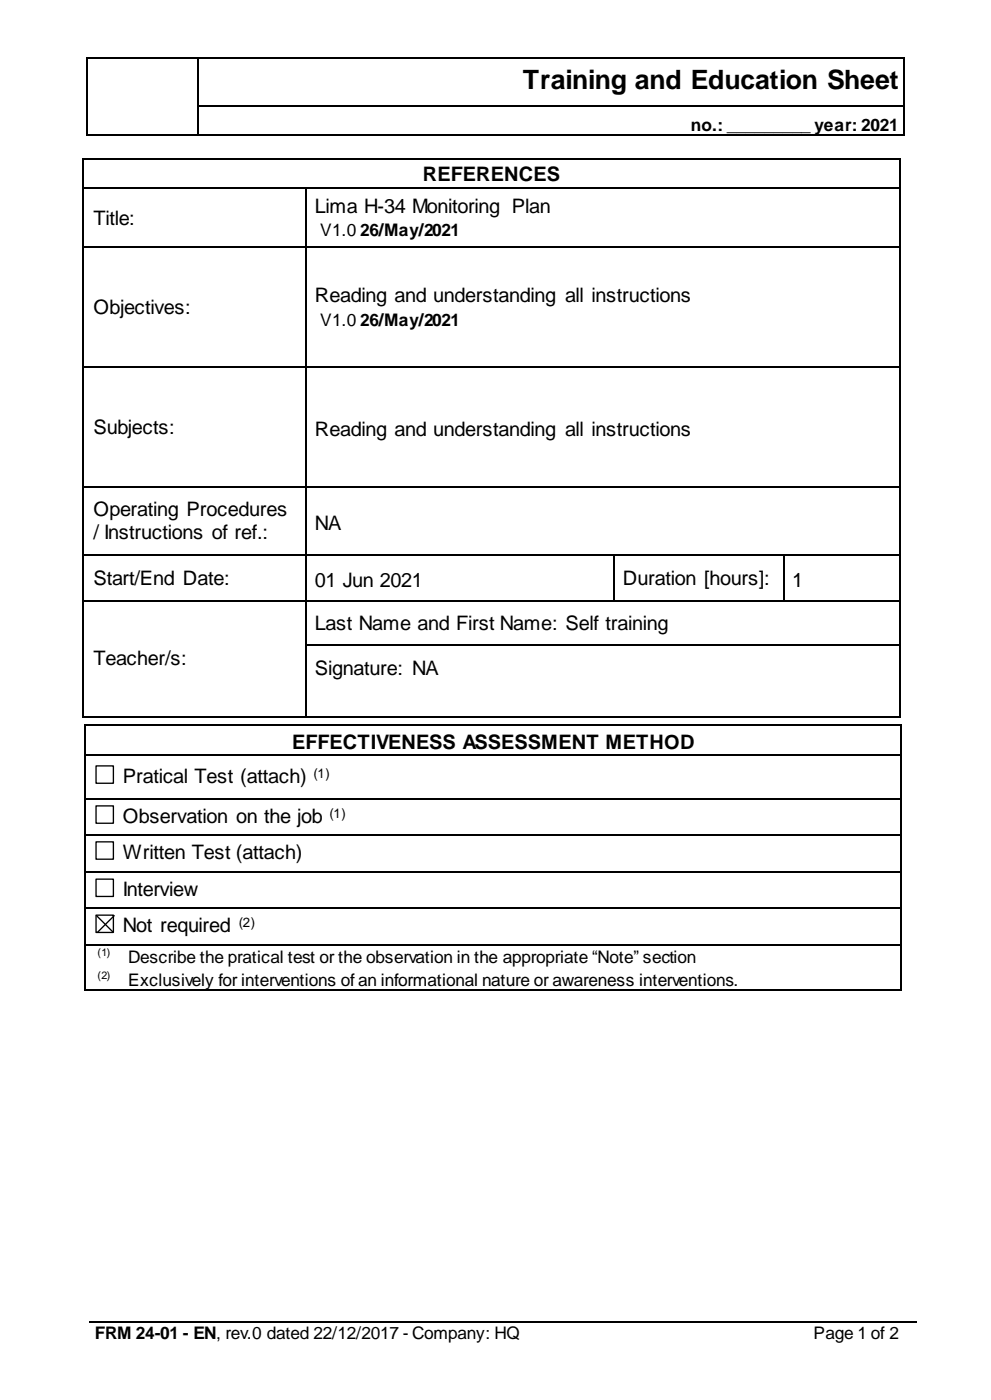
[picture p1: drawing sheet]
<svg xmlns="http://www.w3.org/2000/svg" width="210mm" height="297mm" viewBox="0 0 210 297" stroke-linecap="round" stroke-linejoin="round" font-family="sans-serif">
<defs><g id="words">
<text font-size="5.7" x="110.8" y="18.9">Training and Education Sheet</text>
<g font-size="4.2">
<text x="89.6" y="38.4">REFERENCES</text>
<text x="19.8" y="47.7">Title:</text>
<text x="66.7" y="45.2">Lima H-34 Monitoring Plan</text>
<text x="66.7" y="64.1">Reading and understanding all instructions</text>
<text x="19.8" y="66.7">Objectives:</text>
<text x="19.8" y="92.1">Subjects:</text>
<text x="66.7" y="92.4">Reading and understanding all instructions</text>
<text x="19.8" y="109.3">Operating Procedures</text>
<text x="66.7" y="112.4">NA</text>
<text x="19.8" y="114.4">/ Instructions of ref.:</text>
<text x="19.8" y="124">Start/End Date:</text>
<text x="66.7" y="124.6">01 Jun 2021</text>
<text x="132" y="124">Duration [hours]:</text>
<text x="167.9" y="124.6">1</text>
<text x="66.7" y="133.6">Last Name and First Name: Self training</text>
<text x="19.8" y="141">Teacher/s:</text>
<text x="66.7" y="143.2">Signature: NA</text>
<text x="61.9" y="158.8">EFFECTIVENESS ASSESSMENT METHOD</text>
<text x="26" y="166.1">Pratical Test (attach)</text>
<text x="26" y="174.6">Observation on the job</text>
<text x="26" y="182.2">Written Test (attach)</text>
<text x="26" y="190.1">Interview</text>
<text x="26" y="197.7">Not required</text>
</g>
<g font-size="3.7">
<text x="146.4" y="27.7">no.: _________ year: 2021</text>
<text x="67.8" y="50">V1.0 26/May/2021</text>
<text x="67.8" y="69.2">V1.0 26/May/2021</text>
<text x="27.1" y="204.2">Describe the pratical test or the observation in the appropriate “Note” section</text>
<text x="27.1" y="209">Exclusively for interventions of an informational nature or awareness interventions.</text>
<text x="20.1" y="283.9">FRM 24-01 - EN, rev.0 dated 22/12/2017 - Company: HQ</text>
<text x="172.4" y="283.9">Page 1 of 2</text>
</g>
<g font-size="2.8">
<text x="66.4" y="165">(1)</text>
<text x="69.8" y="173.5">(1)</text>
<text x="50.6" y="196.6">(2)</text>
</g>
<g font-size="2.3">
<text x="20.6" y="202.8">(1)</text>
<text x="20.6" y="207.6">(2)</text>
</g>
</g></defs>
<g fill="#000">
<path d="M18.4 12.1h.3v.3h-.3z" fill-rule="evenodd"/>
<path d="M18.4 12.1h.3v.3h-.3z" fill-rule="evenodd"/>
<path d="M41.8 12.1h.3v.3h-.3z" fill-rule="evenodd"/>
<path d="M191.3 12.1h.3v.3h-.3z" fill-rule="evenodd"/>
<path d="M191.3 12.1h.3v.3h-.3z" fill-rule="evenodd"/>
<path d="M17.5 33.6h.3v.6h-.3z" fill-rule="evenodd"/>
<path d="M17.5 33.6h.3v.3h-.3z" fill-rule="evenodd"/>
<path d="M18.4 22.3h.3v.3h-.3z" fill-rule="evenodd"/>
<path d="M18.4 28.5h.3v.3h-.3z" fill-rule="evenodd"/>
<path d="M18.4 28.5h.3v.3h-.3z" fill-rule="evenodd"/>
<path d="M41.8 22.3h.3v.3h-.3z" fill-rule="evenodd"/>
<path d="M41.8 28.5h.3v.3h-.3z" fill-rule="evenodd"/>
<path d="M190.5 33.6h.3v.6h-.3z" fill-rule="evenodd"/>
<path d="M190.5 33.6h.3v.3h-.3z" fill-rule="evenodd"/>
<path d="M191.3 22.3h.3v.3h-.3z" fill-rule="evenodd"/>
<path d="M191.3 28.5h.3v.3h-.3z" fill-rule="evenodd"/>
<path d="M191.3 28.5h.3v.3h-.3z" fill-rule="evenodd"/>
<path d="M17.5 39.8h.3v.3h-.3z" fill-rule="evenodd"/>
<path d="M17.5 52.3h.3v.2h-.3z" fill-rule="evenodd"/>
<path d="M64.7 39.8h.3v.3h-.3z" fill-rule="evenodd"/>
<path d="M64.7 52.3h.3v.2h-.3z" fill-rule="evenodd"/>
<path d="M190.5 39.8h.3v.3h-.3z" fill-rule="evenodd"/>
<path d="M190.5 52.3h.3v.2h-.3z" fill-rule="evenodd"/>
<path d="M17.5 77.7h.3v.3h-.3z" fill-rule="evenodd"/>
<path d="M64.7 77.7h.3v.3h-.3z" fill-rule="evenodd"/>
<path d="M190.5 77.7h.3v.3h-.3z" fill-rule="evenodd"/>
<path d="M17.5 103.1h.3v.3h-.3z" fill-rule="evenodd"/>
<path d="M17.5 117.5h.3v.3h-.3z" fill-rule="evenodd"/>
<path d="M64.7 103.1h.3v.3h-.3z" fill-rule="evenodd"/>
<path d="M64.7 117.5h.3v.3h-.3z" fill-rule="evenodd"/>
<path d="M130 117.5h.3v.3h-.3z" fill-rule="evenodd"/>
<path d="M165.9 117.5h.3v.3h-.3z" fill-rule="evenodd"/>
<path d="M190.5 103.1h.3v.3h-.3z" fill-rule="evenodd"/>
<path d="M190.5 117.5h.3v.3h-.3z" fill-rule="evenodd"/>
<path d="M17.5 127.4h.3v.3h-.3z" fill-rule="evenodd"/>
<path d="M17.5 136.7h.3v.3h-.3z" fill-rule="evenodd"/>
<path d="M64.7 127.4h.3v.3h-.3z" fill-rule="evenodd"/>
<path d="M64.7 136.7h.3v.3h-.3z" fill-rule="evenodd"/>
<path d="M130 127.4h.3v.3h-.3z" fill-rule="evenodd"/>
<path d="M165.9 127.4h.3v.3h-.3z" fill-rule="evenodd"/>
<path d="M190.5 127.4h.3v.3h-.3z" fill-rule="evenodd"/>
<path d="M190.5 136.7h.3v.3h-.3z" fill-rule="evenodd"/>
<path d="M17.5 152h.3v.3h-.3z" fill-rule="evenodd"/>
<path d="M17.5 152h.3v.3h-.3z" fill-rule="evenodd"/>
<path d="M17.8 153.7h.3v.5h-.3z" fill-rule="evenodd"/>
<path d="M17.8 153.7h.3v.3h-.3z" fill-rule="evenodd"/>
<path d="M64.7 152h.3v.3h-.3z" fill-rule="evenodd"/>
<path d="M190.5 152h.3v.3h-.3z" fill-rule="evenodd"/>
<path d="M190.5 152h.3v.3h-.3z" fill-rule="evenodd"/>
<path d="M190.8 153.7h.2v.5h-.2z" fill-rule="evenodd"/>
<path d="M190.8 153.7h.2v.3h-.2z" fill-rule="evenodd"/>
<path d="M17.8 159.9h.3v.3h-.3z" fill-rule="evenodd"/>
<path d="M17.8 169.2h.3v.3h-.3z" fill-rule="evenodd"/>
<path d="M17.8 176.8h.3v.3h-.3z" fill-rule="evenodd"/>
<path d="M190.8 159.9h.2v.3h-.2z" fill-rule="evenodd"/>
<path d="M190.8 169.2h.2v.3h-.2z" fill-rule="evenodd"/>
<path d="M190.8 176.8h.2v.3h-.2z" fill-rule="evenodd"/>
<path d="M17.8 184.7h.3v.3h-.3z" fill-rule="evenodd"/>
<path d="M17.8 192.4h.3v.3h-.3z" fill-rule="evenodd"/>
<path d="M190.8 184.7h.2v.3h-.2z" fill-rule="evenodd"/>
<path d="M190.8 192.4h.2v.3h-.2z" fill-rule="evenodd"/>
<path d="M17.8 200.3h.3v.3h-.3z" fill-rule="evenodd"/>
<path d="M17.8 209.9h.3v.3h-.3z" fill-rule="evenodd"/>
<path d="M17.8 209.9h.3v.3h-.3z" fill-rule="evenodd"/>
<path d="M190.8 200.3h.2v.3h-.2z" fill-rule="evenodd"/>
<path d="M190.8 209.9h.2v.3h-.2z" fill-rule="evenodd"/>
<path d="M190.8 209.9h.2v.3h-.2z" fill-rule="evenodd"/>
<path d="M120.1 280.2h.3v.3h-.3z" fill-rule="evenodd"/>
<path d="M127.7 280.2h.3v.3h-.3z" fill-rule="evenodd"/>
<path d="M169 280.2h.3v.3h-.3z" fill-rule="evenodd"/>
</g>
<g fill="none" stroke="#000" stroke-width=".28">
<path d="M18.5 12.4v9.9M18.7 12.3h23.1M42 12.4v9.9M42.1 12.3h149.2M191.5 12.4v9.9M17.7 34.2v5.6M17.8 33.8h172.7M17.8 40h46.9M18.5 22.6v5.9M18.7 28.7h23.1M42 22.6v5.9M42.1 22.5h149.2"/>
<path d="M42.1 28.7h149.2M65 40h125.5M190.6 34.2v5.6M191.5 22.6v5.9M17.7 40.1v12.2M17.7 52.5v25.2M17.8 52.4h46.9M64.9 40.1v12.2M64.9 52.5v25.2M65 52.4h125.5M190.6 40.1v12.2M190.6 52.5v25.2"/>
<path d="M17.7 78v25.1M17.8 77.8h46.9M64.9 78v25.1M65 77.8h125.5M190.6 78v25.1M17.7 103.4v14.1M17.7 117.8v9.6M17.8 103.3h46.9M17.8 117.7h46.9M64.9 103.4v14.1M64.9 117.8v9.6M65 103.3h125.5"/>
<path d="M65 117.7h65M130.1 117.8v9.6M130.3 117.7h35.6M166 117.8v9.6M166.2 117.7h24.3M190.6 103.4v14.1M190.6 117.8v9.6M17.7 127.7v9M17.7 137v15M17.8 127.5h46.9M64.9 127.7v9M64.9 137v15"/>
<path d="M65 127.5h65M65 136.9h125.5M130.3 127.5h35.6M166.2 127.5h24.3M190.6 127.7v9M190.6 137v15M17.8 152.1h46.9M17.9 154.2v5.7M18.1 153.8h172.7M65 152.1h125.5M190.9 154.2v5.7M17.9 160.2v9"/>
<path d="M17.9 169.5v7.3M17.9 177.1v7.6M18.1 160h172.7M18.1 169.4h172.7M18.1 177h172.7M20.3 162.4h3.7v3.7h-3.7zM20.3 170.9h3.7v3.7h-3.7zM20.3 178.5h3.7v3.7h-3.7zM190.9 160.2v9M190.9 169.5v7.3M190.9 177.1v7.6M17.9 185v7.4"/>
<path d="M17.9 192.7v7.6M18.1 184.9h172.7M18.1 192.5h172.7M20.3 186.4h3.7v3.7h-3.7zM20.3 194.1h3.7v3.6h-3.7zM20.5 194.2l3.4 3.4M24.2 194.2l-3.4 3.4M190.9 185v7.4M190.9 192.7v7.6M17.9 200.6v9.3M18.1 200.4h172.7M18.1 210h172.7"/>
<path d="M190.9 200.6v9.3M18.9 280.4h101.2M120.4 280.4h7.3M128 280.4h41M169.3 280.4h24.8"/>
</g>
<use href="#words"/>
</svg>
